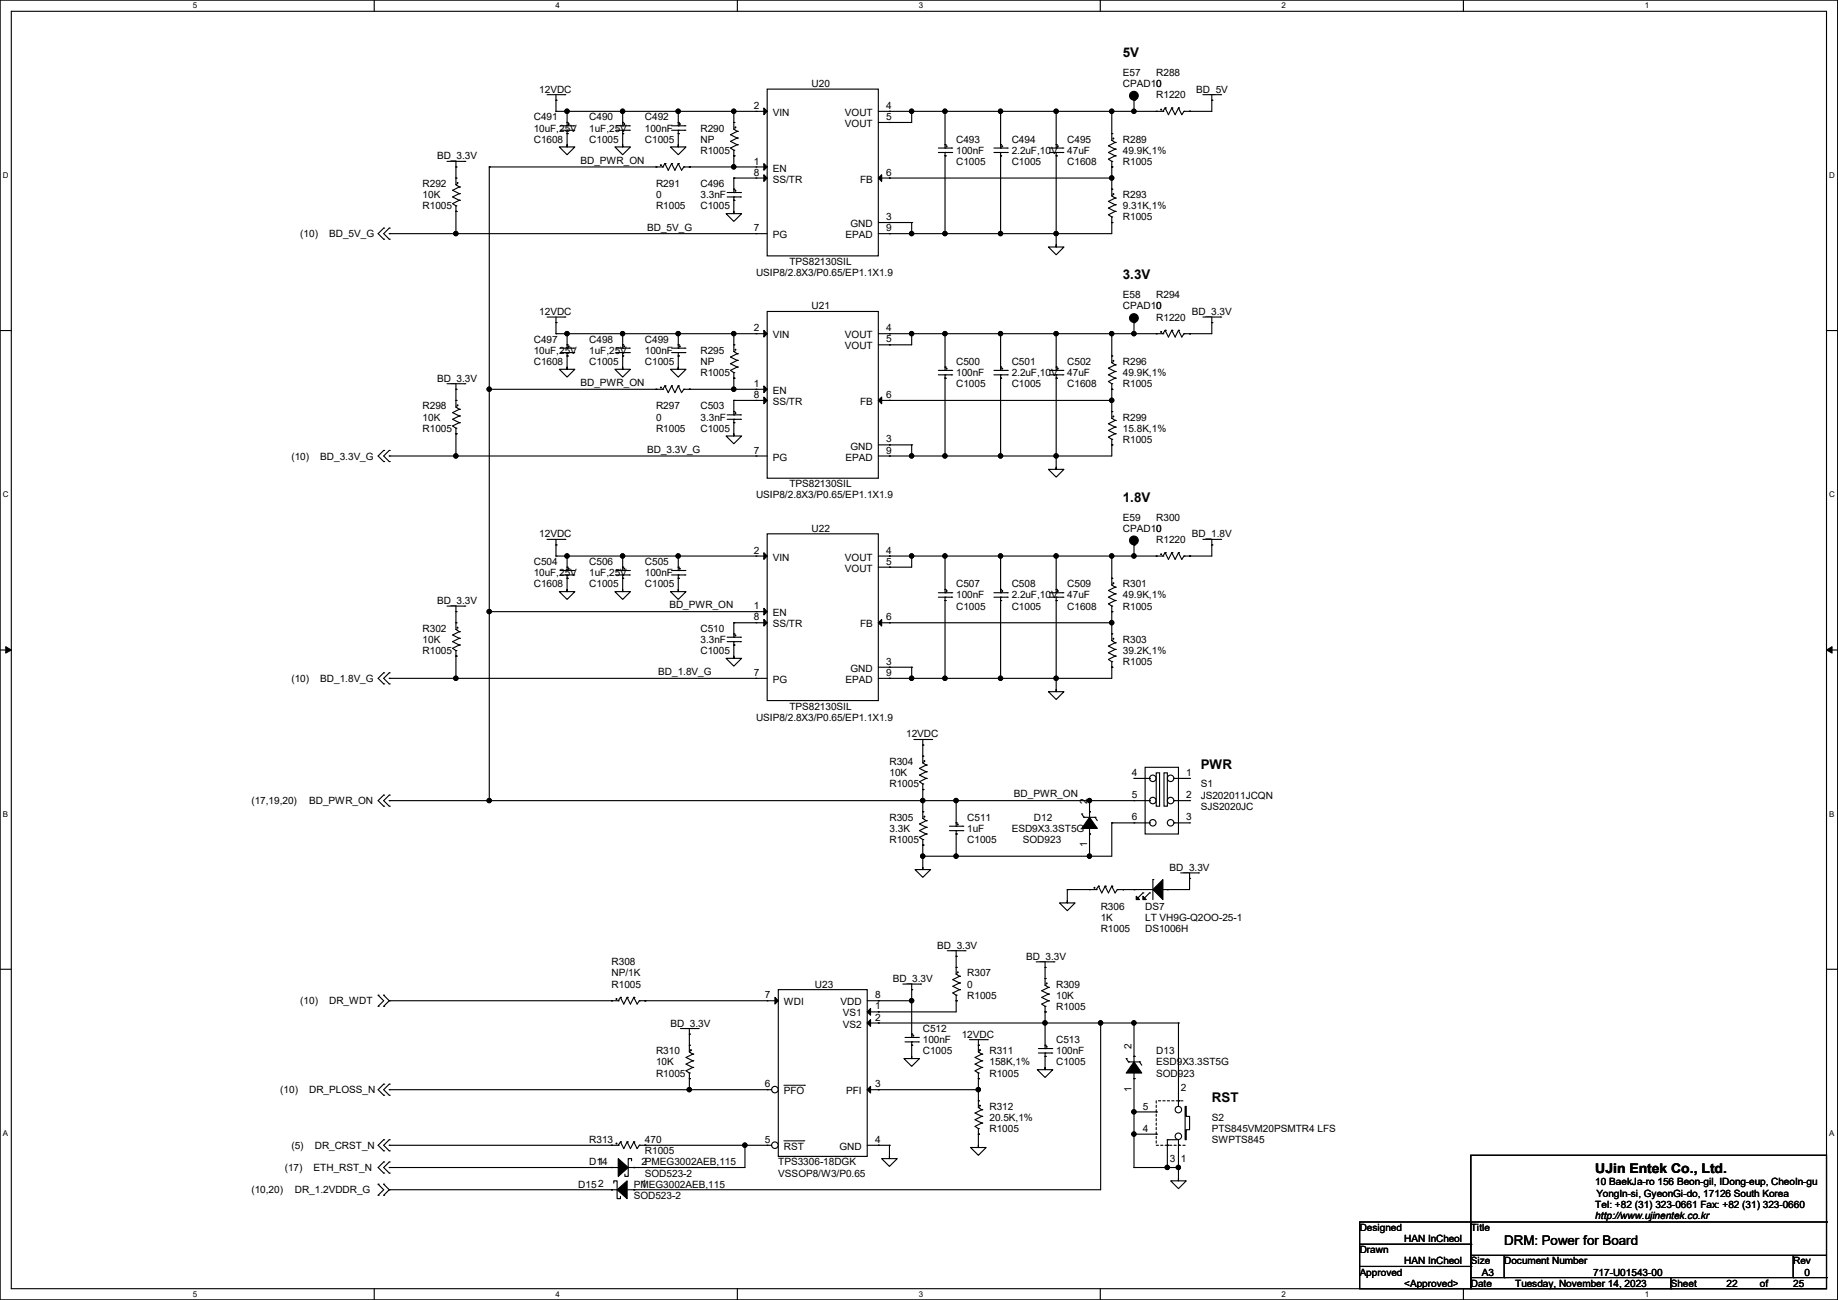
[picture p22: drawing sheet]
<svg xmlns="http://www.w3.org/2000/svg" width="420mm" height="297mm" viewBox="0 0 420 297" stroke-linecap="round" stroke-linejoin="round" font-family="sans-serif">
<defs><g id="words">
<g font-size="3">
<text x="256.6" y="13">5V</text>
<text x="256.6" y="63.8">3.3V</text>
<text x="256.6" y="114.6">1.8V</text>
<text x="274.4" y="175.6">PWR</text>
<text x="276.9" y="251.8">RST</text>
<text x="364.5" y="268.1">UJin Entek Co., Ltd.</text>
<text x="343.7" y="284.5">DRM: Power for Board</text>
</g>
<g font-size="2.3">
<text x="256.6" y="17.4">E57</text>
<text x="264.2" y="17.4">R288</text>
<text x="123.2" y="21.2">12VDC</text>
<text x="185.5" y="19.9">U20</text>
<text x="256.6" y="19.9">CPAD10</text>
<text x="264.2" y="19.9">0</text>
<text x="264.2" y="22.4">R1220</text>
<text x="273.3" y="21.2">BD_5V</text>
<text x="122" y="27.5">C491</text>
<text x="134.7" y="27.5">C490</text>
<text x="147.4" y="27.5">C492</text>
<text x="172.3" y="24.9">2</text>
<text x="176.6" y="26.5">VIN</text>
<text x="193.1" y="26.5">VOUT</text>
<text x="193.1" y="29">VOUT</text>
<text x="202.5" y="24.9">4</text>
<text x="202.5" y="27.4">5</text>
<text x="122" y="30.1">10uF,25V</text>
<text x="122" y="32.6">C1608</text>
<text x="134.7" y="30.1">1uF,25V</text>
<text x="134.7" y="32.6">C1005</text>
<text x="147.4" y="30.1">100nF</text>
<text x="147.4" y="32.6">C1005</text>
<text x="160.1" y="30.1">R290</text>
<text x="160.1" y="32.6">NP</text>
<text x="160.1" y="35.1">R1005</text>
<text x="218.5" y="32.6">C493</text>
<text x="218.5" y="35.1">100nF</text>
<text x="231.2" y="32.6">C494</text>
<text x="231.2" y="35.1">2.2uF,10V</text>
<text x="243.9" y="32.6">C495</text>
<text x="243.9" y="35.1">47uF</text>
<text x="256.6" y="32.6">R289</text>
<text x="256.6" y="35.1">49.9K,1%</text>
<text x="99.9" y="36.4">BD_3.3V</text>
<text x="132.6" y="37.4">BD_PWR_ON</text>
<text x="172.3" y="37.6">1</text>
<text x="172.3" y="40.1">8</text>
<text x="176.6" y="39.2">EN</text>
<text x="176.6" y="41.7">SS/TR</text>
<text x="196.5" y="41.7">FB</text>
<text x="202.5" y="40.1">6</text>
<text x="218.5" y="37.7">C1005</text>
<text x="231.2" y="37.7">C1005</text>
<text x="243.9" y="37.7">C1608</text>
<text x="256.6" y="37.7">R1005</text>
<text x="96.6" y="42.8">R292</text>
<text x="96.6" y="45.3">10K</text>
<text x="96.6" y="47.8">R1005</text>
<text x="149.9" y="42.8">R291</text>
<text x="149.9" y="45.3">0</text>
<text x="149.9" y="47.8">R1005</text>
<text x="160.1" y="42.8">C496</text>
<text x="160.1" y="45.3">3.3nF</text>
<text x="160.1" y="47.8">C1005</text>
<text x="256.6" y="45.3">R293</text>
<text x="256.6" y="47.8">9.31K,1%</text>
<text x="147.9" y="52.7">BD_5V_G</text>
<text x="172.3" y="52.8">7</text>
<text x="194.4" y="51.9">GND</text>
<text x="202.5" y="50.3">3</text>
<text x="202.5" y="52.8">9</text>
<text x="256.6" y="50.4">R1005</text>
<text x="68.6" y="54.2">(10)</text>
<text x="75.2" y="54.2">BD_5V_G</text>
<text x="176.6" y="54.4">PG</text>
<text x="193.2" y="54.4">EPAD</text>
<text x="172.8" y="63.1">USIP8/2.8X3/P0.65/EP1.1X1.9</text>
<text x="180.4" y="60.5">TPS82130SIL</text>
<text x="123.2" y="72">12VDC</text>
<text x="185.5" y="70.7">U21</text>
<text x="256.6" y="68.2">E58</text>
<text x="256.6" y="70.7">CPAD10</text>
<text x="264.2" y="68.2">R294</text>
<text x="264.2" y="70.7">0</text>
<text x="272.3" y="72">BD_3.3V</text>
<text x="172.3" y="75.7">2</text>
<text x="176.6" y="77.3">VIN</text>
<text x="193.1" y="77.3">VOUT</text>
<text x="202.5" y="75.7">4</text>
<text x="264.2" y="73.2">R1220</text>
<text x="122" y="78.3">C497</text>
<text x="122" y="80.9">10uF,25V</text>
<text x="122" y="83.4">C1608</text>
<text x="134.7" y="78.3">C498</text>
<text x="134.7" y="80.9">1uF,25V</text>
<text x="134.7" y="83.4">C1005</text>
<text x="147.4" y="78.3">C499</text>
<text x="147.4" y="80.9">100nF</text>
<text x="147.4" y="83.4">C1005</text>
<text x="160.1" y="80.9">R295</text>
<text x="160.1" y="83.4">NP</text>
<text x="193.1" y="79.8">VOUT</text>
<text x="202.5" y="78.2">5</text>
<text x="218.5" y="83.4">C500</text>
<text x="231.2" y="83.4">C501</text>
<text x="243.9" y="83.4">C502</text>
<text x="256.6" y="83.4">R296</text>
<text x="99.9" y="87.2">BD_3.3V</text>
<text x="132.6" y="88.2">BD_PWR_ON</text>
<text x="160.1" y="85.9">R1005</text>
<text x="172.3" y="88.4">1</text>
<text x="218.5" y="85.9">100nF</text>
<text x="218.5" y="88.5">C1005</text>
<text x="231.2" y="85.9">2.2uF,10V</text>
<text x="231.2" y="88.5">C1005</text>
<text x="243.9" y="85.9">47uF</text>
<text x="243.9" y="88.5">C1608</text>
<text x="256.6" y="85.9">49.9K,1%</text>
<text x="256.6" y="88.5">R1005</text>
<text x="96.6" y="93.6">R298</text>
<text x="149.9" y="93.6">R297</text>
<text x="160.1" y="93.6">C503</text>
<text x="172.3" y="90.9">8</text>
<text x="176.6" y="90">EN</text>
<text x="176.6" y="92.5">SS/TR</text>
<text x="196.5" y="92.5">FB</text>
<text x="202.5" y="90.9">6</text>
<text x="96.6" y="96.1">10K</text>
<text x="96.6" y="98.6">R1005</text>
<text x="149.9" y="96.1">0</text>
<text x="149.9" y="98.6">R1005</text>
<text x="160.1" y="96.1">3.3nF</text>
<text x="160.1" y="98.6">C1005</text>
<text x="202.5" y="101.1">3</text>
<text x="256.6" y="96.1">R299</text>
<text x="256.6" y="98.6">15.8K,1%</text>
<text x="256.6" y="101.2">R1005</text>
<text x="66.6" y="105">(10)</text>
<text x="73.2" y="105">BD_3.3V_G</text>
<text x="147.9" y="103.5">BD_3.3V_G</text>
<text x="172.3" y="103.6">7</text>
<text x="176.6" y="105.2">PG</text>
<text x="193.2" y="105.2">EPAD</text>
<text x="194.4" y="102.7">GND</text>
<text x="202.5" y="103.6">9</text>
<text x="172.8" y="113.9">USIP8/2.8X3/P0.65/EP1.1X1.9</text>
<text x="180.4" y="111.3">TPS82130SIL</text>
<text x="256.6" y="119">E59</text>
<text x="264.2" y="119">R300</text>
<text x="123.2" y="122.8">12VDC</text>
<text x="185.5" y="121.5">U22</text>
<text x="256.6" y="121.5">CPAD10</text>
<text x="264.2" y="121.5">0</text>
<text x="264.2" y="124">R1220</text>
<text x="272.3" y="122.8">BD_1.8V</text>
<text x="122" y="129.1">C504</text>
<text x="122" y="131.7">10uF,25V</text>
<text x="134.7" y="129.1">C506</text>
<text x="134.7" y="131.7">1uF,25V</text>
<text x="147.4" y="129.1">C505</text>
<text x="147.4" y="131.7">100nF</text>
<text x="172.3" y="126.5">2</text>
<text x="176.6" y="128.1">VIN</text>
<text x="193.1" y="128.1">VOUT</text>
<text x="193.1" y="130.6">VOUT</text>
<text x="202.5" y="126.5">4</text>
<text x="202.5" y="129">5</text>
<text x="122" y="134.2">C1608</text>
<text x="134.7" y="134.2">C1005</text>
<text x="147.4" y="134.2">C1005</text>
<text x="218.5" y="134.2">C507</text>
<text x="218.5" y="136.7">100nF</text>
<text x="231.2" y="134.2">C508</text>
<text x="231.2" y="136.7">2.2uF,10V</text>
<text x="243.9" y="134.2">C509</text>
<text x="243.9" y="136.7">47uF</text>
<text x="256.6" y="134.2">R301</text>
<text x="256.6" y="136.7">49.9K,1%</text>
<text x="99.9" y="138">BD_3.3V</text>
<text x="153" y="139">BD_PWR_ON</text>
<text x="172.3" y="139.2">1</text>
<text x="172.3" y="141.7">8</text>
<text x="176.6" y="140.8">EN</text>
<text x="176.6" y="143.3">SS/TR</text>
<text x="196.5" y="143.3">FB</text>
<text x="202.5" y="141.7">6</text>
<text x="218.5" y="139.3">C1005</text>
<text x="231.2" y="139.3">C1005</text>
<text x="243.9" y="139.3">C1608</text>
<text x="256.6" y="139.3">R1005</text>
<text x="96.6" y="144.4">R302</text>
<text x="96.6" y="146.9">10K</text>
<text x="96.6" y="149.4">R1005</text>
<text x="160.1" y="144.4">C510</text>
<text x="160.1" y="146.9">3.3nF</text>
<text x="160.1" y="149.4">C1005</text>
<text x="256.6" y="146.9">R303</text>
<text x="256.6" y="149.4">39.2K,1%</text>
<text x="66.6" y="155.8">(10)</text>
<text x="73.2" y="155.8">BD_1.8V_G</text>
<text x="150.4" y="154.3">BD_1.8V_G</text>
<text x="172.3" y="154.4">7</text>
<text x="194.4" y="153.5">GND</text>
<text x="202.5" y="151.9">3</text>
<text x="202.5" y="154.4">9</text>
<text x="256.6" y="152">R1005</text>
<text x="176.6" y="156">PG</text>
<text x="193.2" y="156">EPAD</text>
<text x="172.8" y="164.7">USIP8/2.8X3/P0.65/EP1.1X1.9</text>
<text x="180.4" y="162.1">TPS82130SIL</text>
<text x="207.1" y="168.5">12VDC</text>
<text x="203.2" y="174.8">R304</text>
<text x="203.2" y="177.4">10K</text>
<text x="203.2" y="179.9">R1005</text>
<text x="258.6" y="177.3">4</text>
<text x="271.1" y="177.3">1</text>
<text x="274.4" y="179.9">S1</text>
<text x="57.4" y="183.7">(17,19,20)</text>
<text x="70.7" y="183.7">BD_PWR_ON</text>
<text x="231.7" y="182.2">BD_PWR_ON</text>
<text x="248.4" y="183.7" transform="rotate(-90 248.4 183.7)">2</text>
<text x="258.6" y="182.4">5</text>
<text x="271.1" y="182.4">2</text>
<text x="274.4" y="182.5">JS202011JCQN</text>
<text x="274.4" y="185">SJS2020JC</text>
<text x="203.2" y="187.5">R305</text>
<text x="203.2" y="190.1">3.3K</text>
<text x="221" y="187.5">C511</text>
<text x="221" y="190.1">1uF</text>
<text x="231.2" y="190.1">ESD9X3.3ST5G</text>
<text x="236.3" y="187.5">D12</text>
<text x="258.6" y="187.5">6</text>
<text x="271.1" y="187.5">3</text>
<text x="203.2" y="192.6">R1005</text>
<text x="221" y="192.6">C1005</text>
<text x="233.7" y="192.6">SOD923</text>
<text x="248.4" y="193.6" transform="rotate(-90 248.4 193.6)">1</text>
<text x="267.3" y="199">BD_3.3V</text>
<text x="251.5" y="207.9">R306</text>
<text x="261.7" y="207.9">DS7</text>
<text x="251.5" y="210.4">1K</text>
<text x="251.5" y="212.9">R1005</text>
<text x="261.7" y="210.4">LT VH9G-Q2OO-25-1</text>
<text x="261.7" y="212.9">DS1006H</text>
<text x="139.7" y="220.6">R308</text>
<text x="214.2" y="216.7">BD_3.3V</text>
<text x="234.5" y="219.3">BD_3.3V</text>
<text x="139.7" y="223.1">NP/1K</text>
<text x="139.7" y="225.6">R1005</text>
<text x="186.2" y="225.6">U23</text>
<text x="204" y="224.4">BD_3.3V</text>
<text x="221" y="223.1">R307</text>
<text x="221" y="225.6">0</text>
<text x="241.3" y="225.6">R309</text>
<text x="68.6" y="229.4">(10)</text>
<text x="75.2" y="229.4">DR_WDT</text>
<text x="174.8" y="228.1">7</text>
<text x="179.1" y="229.7">WDI</text>
<text x="192.1" y="229.7">VDD</text>
<text x="192.6" y="232.2">VS1</text>
<text x="199.9" y="228.1">8</text>
<text x="199.9" y="230.6">1</text>
<text x="199.9" y="233.2">2</text>
<text x="221" y="228.2">R1005</text>
<text x="241.3" y="228.2">10K</text>
<text x="241.3" y="230.7">R1005</text>
<text x="153.2" y="234.5">BD_3.3V</text>
<text x="192.6" y="234.8">VS2</text>
<text x="210.9" y="235.8">C512</text>
<text x="210.9" y="238.3">100nF</text>
<text x="219.8" y="237.1">12VDC</text>
<text x="241.3" y="238.3">C513</text>
<text x="258.6" y="239.6" transform="rotate(-90 258.6 239.6)">2</text>
<text x="149.9" y="240.9">R310</text>
<text x="149.9" y="243.4">10K</text>
<text x="149.9" y="246">R1005</text>
<text x="210.9" y="240.9">C1005</text>
<text x="226.1" y="240.9">R311</text>
<text x="226.1" y="243.4">158K,1%</text>
<text x="226.1" y="246">R1005</text>
<text x="241.3" y="240.9">100nF</text>
<text x="241.3" y="243.4">C1005</text>
<text x="264.2" y="240.9">D13</text>
<text x="264.2" y="243.4">ESD9X3.3ST5G</text>
<text x="264.2" y="246">SOD923</text>
<text x="64.1" y="249.8">(10)</text>
<text x="70.7" y="249.8">DR_PLOSS_N</text>
<text x="174.8" y="248.4">6</text>
<text x="179.1" y="250">PFO</text>
<text x="193.3" y="250">PFI</text>
<text x="199.9" y="248.4">3</text>
<text x="258.6" y="249.5" transform="rotate(-90 258.6 249.5)">1</text>
<text x="269.8" y="249.2">2</text>
<text x="226.1" y="253.6">R312</text>
<text x="226.1" y="256.1">20.5K,1%</text>
<text x="261.2" y="253.5">5</text>
<text x="276.9" y="256.1">S2</text>
<text x="66.6" y="262.5">(5)</text>
<text x="71.9" y="262.5">DR_CRST_N</text>
<text x="134.7" y="261.2">R313</text>
<text x="147.4" y="263.7">R1005</text>
<text x="147.4" y="261.2">470</text>
<text x="174.8" y="261.1">5</text>
<text x="179.1" y="262.7">RST</text>
<text x="191.8" y="262.7">GND</text>
<text x="199.9" y="261.1">4</text>
<text x="226.1" y="258.7">R1005</text>
<text x="261.2" y="258.6">4</text>
<text x="276.9" y="258.7">PTS845VM20PSMTR4 LFS</text>
<text x="276.9" y="261.2">SWPTS845</text>
<text x="65.1" y="267.5">(17)</text>
<text x="71.7" y="267.5">ETH_RST_N</text>
<text x="134.7" y="266.3">D14</text>
<text x="136.7" y="266.2">1</text>
<text x="146.6" y="266.2">2PMEG3002AEB,115</text>
<text x="147.4" y="268.8">SOD523-2</text>
<text x="177.8" y="266.3">TPS3306-18DGK</text>
<text x="177.8" y="268.8">VSSOP8/W3/P0.65</text>
<text x="267.3" y="265.5">3</text>
<text x="269.8" y="265.5">1</text>
<text x="57.4" y="272.6">(10,20)</text>
<text x="67.4" y="272.6">DR_1.2VDDR_G</text>
<text x="132.1" y="271.4">D152</text>
<text x="144.8" y="273.9">SOD523-2</text>
<text x="144.8" y="271.4">PMEG3002AEB,115</text>
<text x="146.6" y="271.3">1</text>
<text x="364.5" y="270.8">10 BaekJa-ro 156 Beon-gil, IDong-eup, CheoIn-gu</text>
<text x="364.5" y="275.9">Tel: +82 (31) 323-0661 Fax: +82 (31) 323-0660</text>
<text x="364.8" y="273.4">YongIn-si, GyeonGi-do, 17126 South Korea</text>
<text x="310.7" y="281.3">Designed</text>
<text x="336.1" y="281.3">Title</text>
<text x="364.5" y="278.5">http://www.ujinentek.co.kr</text>
<text x="310.7" y="286.3">Drawn</text>
<text x="320.8" y="283.8">HAN InCheol</text>
<text x="310.7" y="291.4">Approved</text>
<text x="320.8" y="294">&lt;Approved&gt;</text>
<text x="320.8" y="288.9">HAN InCheol</text>
<text x="336.1" y="288.9">Size</text>
<text x="336.1" y="294">Date</text>
<text x="338.6" y="291.4">A3</text>
<text x="343.7" y="288.9">Document Number</text>
<text x="346.2" y="294">Tuesday, November 14, 2023</text>
<text x="364" y="291.4">717-U01543-00</text>
<text x="381.8" y="294">Sheet</text>
<text x="394.5" y="294">22</text>
<text x="402.1" y="294">of</text>
<text x="409.7" y="288.9">Rev</text>
<text x="409.7" y="294">25</text>
<text x="412.3" y="291.4">0</text>
</g>
<g font-size="1.8">
<text x="44" y="1.9">5</text>
<text x="127" y="1.9">4</text>
<text x="209.9" y="1.9">3</text>
<text x="292.9" y="1.9">2</text>
<text x="375.8" y="1.9">1</text>
<text x=".7" y="40.6">D</text>
<text x="418" y="40.6">D</text>
<text x=".7" y="113.6">C</text>
<text x="418" y="113.6">C</text>
<text x=".7" y="186.6">B</text>
<text x="418" y="186.6">B</text>
<text x=".7" y="259.5">A</text>
<text x="418" y="259.5">A</text>
<text x="44" y="296.3">5</text>
<text x="127" y="296.3">4</text>
<text x="209.9" y="296.3">3</text>
<text x="292.9" y="296.3">2</text>
<text x="375.8" y="296.3">1</text>
</g>
</g></defs>
<path d="M0 0h419.9v297h-419.9zM2.6 2.6h414.8v291.8h-414.8z" fill="none" stroke="#000" stroke-width=".25"/>
<g fill="#fff">
<path d="M44 .3h1v2h-1z"/>
<path d="M44 294.7h1v2h-1z"/>
</g>
<path d="M85.5 0v2.6M85.5 294.4v2.6" fill="none" stroke="#000" stroke-width=".25"/>
<g fill="#fff">
<path d="M127 .3h.9v2h-.9z"/>
<path d="M127 294.7h.9v2h-.9z"/>
</g>
<path d="M168.5 0v2.6M168.5 294.4v2.6" fill="none" stroke="#000" stroke-width=".25"/>
<g fill="#fff">
<path d="M209.9 .3h1v2h-1z"/>
<path d="M209.9 294.7h1v2h-1z"/>
</g>
<path d="M251.4 0v2.6M251.4 294.4v2.6" fill="none" stroke="#000" stroke-width=".25"/>
<g fill="#fff">
<path d="M292.9 .3h.9v2h-.9z"/>
<path d="M292.9 294.7h.9v2h-.9z"/>
</g>
<path d="M334.4 0v2.6M334.4 294.4v2.6" fill="none" stroke="#000" stroke-width=".25"/>
<g fill="#fff">
<path d="M375.8 .3h1v2h-1z"/>
<path d="M375.8 294.7h1v2h-1z"/>
<path d="M.7 39h1.2v2h-1.2z"/>
<path d="M418 39h1.3v2h-1.3z"/>
<path d="M.7 112h1.2v2h-1.2z"/>
<path d="M418 112h1.3v2h-1.3z"/>
</g>
<path d="M0 75.5h2.6M417.4 75.5h2.5" fill="none" stroke="#000" stroke-width=".25"/>
<g fill="#fff">
<path d="M.7 185h1.2v1.9h-1.2z"/>
<path d="M418 185h1.2v1.9h-1.2z"/>
</g>
<path d="M0 148.5h2.6M417.4 148.5h2.5" fill="none" stroke="#000" stroke-width=".25"/>
<path d="M1.3 147.7l1.3 .8-1.3 .7zM417.4 148.5l1.2-.8v1.5z" fill="#000" stroke="#000" stroke-width=".23"/>
<g fill="#fff">
<path d="M.7 257.9h1.2v2h-1.2z"/>
<path d="M418 257.9h1.2v2h-1.2z"/>
</g>
<g fill="none" stroke="#000" stroke-width=".25">
<path d="M102.2 36.9h4M104.2 38.1h.1M104.2 36.9v1.2M106.2 36.9h.1M125 21.6h4.1M127 22.9h.1M127 21.6v1.3M127.8 33.6h1.8v-.5v.5h1.8l-1.8 1.7zM129.1 21.6h.1M140.5 33.6h1.8v-.5v.5h1.8l-1.8 1.7zM153.2 33.6h1.8v-.5v.5h1.8l-1.8 1.7zM167.7 29.5h.1"/>
<path d="M167.7 35.6h.1M167.7 34.3h.1M167.7 28h.1M167.7 28v1.5M167.7 34.3v1.3M167.7 29.5l.7 .5M168.4 33.1h.1M168.4 30h.1M168.4 31.5h.1M168.4 31.5l-1.5 .8 1.5 .8M168.4 30l-1.5 .8 1.5 .7M168.4 33.1l-1.5 .7 .8 .5"/>
<path d="M254 32h.1M254 38.1h.1M254 36.9h.1M254 30.5h.1M254 30.5v1.5M254 36.9v1.2M254 32l.8 .6M254.8 35.6h.1M254.8 32.6h.1M254.8 34.1h.1M254.8 34.1l-1.5 .7 1.5 .8M254.8 32.6l-1.5 .7 1.5 .8"/>
<path d="M254.8 35.6l-1.5 .8 .7 .5M259.1 22.9h.1M264.2 25.4h.1M264.2 25.4h1.5M265.7 25.4h.1M266.2 24.7h.1M266.2 24.7l.8 1.5 .8-1.5M266.2 24.7l-.5 .7M267.8 24.7h.1M267.8 24.7l.7 1.5 .8-1.5M269.3 24.7h.1M269.3 24.7l.7 1.5 .6-.8"/>
<path d="M270.6 25.4h.1M270.6 25.4h1.2M271.8 25.4h.1M274.9 21.6h4M276.9 22.9h.1M276.9 21.6v1.3M278.9 21.6h.1M87.7 52.1h.1M87.7 54.7h.1M87.7 52.1l-1.3 1.3 1.3 1.3M88.9 52.1h.1M88.9 54.7h.1"/>
<path d="M88.9 52.1l-1.2 1.3 1.2 1.3M165.9 48.8h1.8v-.5v.5h1.8l-1.8 1.8zM239.6 56.4h1.7v-.5v.5h1.8l-1.8 1.8zM125 72.4h4.1M127 73.7h.1M127 72.4v1.3M128.1 79.5h3M129.1 72.4h.1M129.6 79.5h.1M129.6 78.8h.1M129.6 78.8v.7M131.1 79.5h.1"/>
<path d="M274.9 72.4h4M276.9 73.7h.1M276.9 72.4v1.3M278.9 72.4h.1M102.2 87.7h4M104.2 88.9h.1M104.2 87.7v1.2M106.2 87.7h.1M127.8 84.4h1.8v-.5v.5h1.8l-1.8 1.7zM128.1 80.6h3M129.6 80.6h.1M129.6 81.3h.1"/>
<path d="M129.6 80.6v.7M131.1 80.6h.1M140.5 84.4h1.8v-.5v.5h1.8l-1.8 1.7zM153.2 84.4h1.8v-.5v.5h1.8l-1.8 1.7zM165.9 99.6h1.8v-.5v.5h1.8l-1.8 1.8zM214.4 85.6h3.1M214.4 84.6h3.1M215.9 84.6h.1M215.9 85.6h.1M215.9 83.9h.1M215.9 86.4h.1M215.9 83.9v.7"/>
<path d="M215.9 85.6v.8M217.5 85.6h.1M217.5 84.6h.1M227.1 85.6h3.1M227.1 84.6h3.1M228.6 84.6h.1M228.6 85.6h.1M228.6 83.9h.1M228.6 86.4h.1M228.6 83.9v.7M228.6 85.6v.8M230.2 85.6h.1"/>
<path d="M230.2 84.6h.1M254 95.5h.1M254 94h.1M254 94v1.5M254 95.5l.8 .6M254.8 99.1h.1M254.8 96.1h.1M254.8 97.6h.1M254.8 97.6l-1.5 .7 1.5 .8M254.8 96.1l-1.5 .7 1.5 .8M254.8 99.1l-1.5 .8 .7 .5M87.7 102.9h.1"/>
<path d="M87.7 105.5h.1M87.7 102.9l-1.3 1.3 1.3 1.3M88.9 102.9h.1M88.9 105.5h.1M88.9 102.9l-1.2 1.3 1.2 1.3M239.6 107.2h1.7v-.5v.5h1.8l-1.8 1.8zM254 101.6h.1M254 100.4h.1M254 100.4v1.2M102.2 138.5h4M104.2 139.7h.1M104.2 138.5v1.2"/>
<path d="M106.2 138.5h.1M125 123.2h4.1M127 124.5h.1M127 123.2v1.3M127.8 135.2h1.8v-.5v.5h1.8l-1.8 1.7zM129.1 123.2h.1M140.5 135.2h1.8v-.5v.5h1.8l-1.8 1.7zM153.2 135.2h1.8v-.5v.5h1.8l-1.8 1.7zM214.4 136.4h3.1M214.4 135.4h3.1M215.9 135.4h.1M215.9 136.4h.1"/>
<path d="M215.9 134.7h.1M215.9 137.2h.1M215.9 134.7v.7M215.9 136.4v.8M217.5 136.4h.1M217.5 135.4h.1M239.8 136.4h3.1M239.8 135.4h3.1M241.3 135.4h.1M241.3 136.4h.1M241.3 134.7h.1M241.3 137.2h.1"/>
<path d="M241.3 134.7v.7M241.3 136.4v.8M242.9 136.4h.1M242.9 135.4h.1M259.1 124.5h.1M274.9 123.2h4M276.9 124.5h.1M276.9 123.2v1.3M278.9 123.2h.1M87.7 153.7h.1M87.7 156.3h.1M87.7 153.7l-1.3 1.3 1.3 1.3"/>
<path d="M88.9 153.7h.1M88.9 156.3h.1M88.9 153.7l-1.2 1.3 1.2 1.3M165.9 150.4h1.8v-.5v.5h1.8l-1.8 1.8zM166.2 146.6h3M166.2 145.6h3M167.7 145.6h.1M167.7 146.6h.1M167.7 144.8h.1M167.7 147.4h.1M167.7 144.8v.8M167.7 146.6v.8"/>
<path d="M169.2 146.6h.1M169.2 145.6h.1M239.6 158h1.7v-.5v.5h1.8l-1.8 1.8zM208.8 169h4.1M210.9 170.2h.1M210.9 169v1.2M212.9 169h.1M87.7 181.7h.1M87.7 184.2h.1M87.7 181.7l-1.3 1.2 1.3 1.3M88.9 181.7h.1M88.9 184.2h.1"/>
<path d="M88.9 181.7l-1.2 1.2 1.2 1.3M209.1 198.7h1.8v-.5v.5h1.7l-1.7 1.7zM210.9 187h.1M210.9 193.1h.1M210.9 191.8h.1M210.9 185.5h.1M210.9 185.5v1.5M210.9 191.8v1.3M210.9 187l.7 .5M211.6 190.5h.1M211.6 187.5h.1M211.6 189h.1"/>
<path d="M211.6 189l-1.5 .8 1.5 .7M211.6 187.5l-1.5 .8 1.5 .7M211.6 190.5l-1.5 .8 .8 .5M269.8 199.4h4.1M271.8 199.4v1.3M273.9 199.4h.1M216.5 217.2h4M218.5 218.5h.1M218.5 217.2v1.3M220.5 217.2h.1M236.8 219.8h4M238.8 219.8v1.2"/>
<path d="M240.8 219.8h.1M242.1 206.3h1.8v-.5v.5h1.8l-1.8 1.8zM271.8 200.7h.1M0 221.4h2.6M86.4 229.9h.1M86.4 227.4h.1M86.4 227.4l1.3 1.2-1.3 1.3M87.7 227.4h.1M87.7 229.9h.1M87.7 227.4l1.2 1.2-1.2 1.3M155.5 235h4.1M157.5 236.3h.1"/>
<path d="M157.5 238.8h.1M157.5 235v1.3M157.5 238.8v1.5M159.6 235h.1M177.8 226.1h20.4v38.1h-20.4zM198.2 228.6h2.5M198.2 231.2h2.5M198.2 233.7h2.5M200.7 228.6h.1M200.7 231.2h.1M200.7 233.7h.1M206.3 224.8h4.1"/>
<path d="M208.3 226.1h.1M208.3 224.8v1.3M210.4 224.8h.1M221.5 237.5h4.1M223.6 238.8h.1M223.6 237.5v1.3M225.6 237.5h.1M237.3 239.6h3M238.8 221h.1M238.8 239.6h.1M238.8 238.8h.1M238.8 238.8v.8"/>
<path d="M240.3 239.6h.1M417.4 221.4h2.5M87.7 247.7h.1M87.7 250.2h.1M87.7 247.7l-1.3 1.3 1.3 1.2M88.9 247.7h.1M88.9 250.2h.1M88.9 247.7l-1.2 1.3 1.2 1.2M157.5 240.3h.1M157.5 246.4h.1M157.5 245.2h.1M157.5 245.2v1.2"/>
<path d="M157.5 240.3l.8 .5M158.3 243.9h.1M158.3 240.8h.1M158.3 242.4h.1M158.3 242.4l-1.5 .7 1.5 .8M158.3 240.8l-1.5 .8 1.5 .8M158.3 243.9l-1.5 .7 .7 .6M198.2 249h2.5M200.7 249h.1M206.5 241.9h1.8v-.6v.6h1.8l-1.8 1.7zM237 244.4h1.8v-.5v.5h1.8l-1.8 1.8zM237.3 240.6h3"/>
<path d="M238.8 240.6h.1M238.8 241.3h.1M238.8 240.6v.7M240.3 240.6h.1M257.3 241.9h.1M257.3 241.9l.6 .7M257.9 242.6h.1M257.9 242.6h2.5M259.1 241.3h.1M259.1 246.4h.1M259.1 241.3v5.1M260.4 242.6h.1"/>
<path d="M260.4 242.6l.5 .8M86.4 273.1h.1M86.4 270.6h.1M86.4 270.6l1.3 1.2-1.3 1.3M87.7 260.4h.1M87.7 262.9h.1M87.7 265.5h.1M87.7 268h.1M87.7 270.6h.1M87.7 273.1h.1M87.7 260.4l-1.3 1.3 1.3 1.2M87.7 265.5l-1.3 1.2 1.3 1.3"/>
<path d="M87.7 270.6l1.2 1.2-1.2 1.3M88.9 260.4h.1M88.9 262.9h.1M88.9 265.5h.1M88.9 268h.1M88.9 260.4l-1.2 1.3 1.2 1.2M88.9 265.5l-1.2 1.2 1.2 1.3M139.7 266.7h.1M139.7 271.8h.1M139.7 266.7h5.1M139.7 271.8h5.1M140.3 270.3v-.5h.7v4.1h.8v-.6"/>
<path d="M144.3 265.2v-.5h-.7v4.1h-.8v-.5M144.8 266.7h.1M144.8 271.8h.1M198.2 261.7h2.5M200.7 261.7h.1M201.5 264.7h1.7v-.5v.5h1.8l-1.8 1.8zM221.8 262.2h1.8v-.5v.5h1.7l-1.7 1.7zM267.5 269.8h1.8v-.5v.5h1.8l-1.8 1.8zM310.7 279.2h25.4v15.2h-25.4zM336.1 263.9h81.3v30.5h-81.3zM336.1 279.2h81.3M417.4 279.2h.1"/>
<path d="M310.7 284.3h25.4M310.7 289.3h25.4M336.1 286.8h.1M336.1 284.3h.1M336.1 289.3h.1M336.1 291.9h81.3M336.1 286.8h81.3M343.7 291.9h.1M343.7 286.8v5.1M381.8 294.4h.1M381.8 291.9v2.5M409.7 291.9h.1"/>
<path d="M409.7 286.8v5.1M417.4 291.9h.1"/>
</g>
<g fill="#000" stroke="#000" stroke-width=".25">
<path d="M198.9 230.4v1.5l-.7-.7zM198.2 233.7l.7-.7v1.5zM198.9 248.2v1.5l-.7-.7zM141 271.8l2.3-2v4.1zM141.3 264.7l2.3 2-2.3 2.1z"/>
<path d="M259.1 242.6l1.8 2.6h-3.6z" fill-rule="evenodd"/>
<circle cx="168" cy="29.1" r=".11"/>
<circle cx="254.4" cy="31.6" r=".11"/>
<circle cx="259.1" cy="21.9" r=".99"/>
<circle cx="265.3" cy="25" r=".11"/>
<circle cx="129.9" cy="79.1" r=".11"/>
<circle cx="216.3" cy="84.2" r=".11"/>
<circle cx="229" cy="84.2" r=".11"/>
<circle cx="254.4" cy="95.1" r=".11"/>
<circle cx="216.3" cy="135" r=".11"/>
<circle cx="241.7" cy="135" r=".11"/>
<circle cx="259.1" cy="123.5" r=".99"/>
<circle cx="168" cy="145.2" r=".11"/>
<circle cx="211.2" cy="186.6" r=".11"/>
<circle cx="157.9" cy="239.9" r=".11"/>
<circle cx="239.2" cy="239.2" r=".11"/>
</g>
<circle cx="177.1" cy="261.6" r=".74" fill="#fff" stroke="#000" stroke-width=".25"/>
<path d="M175.3 261.7h.1M175.3 261.7h1" fill="none" stroke="#000" stroke-width=".25"/>
<path d="M179.1 260.6h4.6M183.7 260.6h.1" fill="none" stroke="#000" stroke-width=".23"/>
<circle cx="177.1" cy="248.9" r=".74" fill="#fff" stroke="#000" stroke-width=".25"/>
<g fill="none" stroke="#000" stroke-width=".25">
<path d="M104.2 38.1h.1M104.2 38.1v4.1M111.8 38.1h.1M111.8 38.1h39.6M111.8 38.1v144.8M127 22.9h.1M127 25.4h.1M127 25.4h48.3M127 22.9v2.5M128.1 29.8h3M128.1 28.7h3M129.6 28.7h.1"/>
<path d="M129.6 29.8h.1M129.6 28h.1M129.6 30.5h.1M129.6 25.4h.1M129.6 25.4v3.3M129.6 29.8v3.3M131.1 29.8h.1M131.1 28.7h.1M140.8 29.8h3M140.8 28.7h3M142.3 28.7h.1M142.3 29.8h.1"/>
<path d="M142.3 28h.1M142.3 30.5h.1M142.3 25.4h.1M142.3 25.4v3.3M142.3 29.8v3.3M143.8 29.8h.1M143.8 28.7h.1M149.9 38.1h.1M151.4 38.1h.1M151.9 37.4h.1M151.9 37.4l.8 1.5 .8-1.5M151.9 37.4l-.5 .7"/>
<path d="M153.5 37.4h.1M153.5 29.8h3M153.5 28.7h3M153.5 37.4l.7 1.5 .8-1.5M155 28.7h.1M155 29.8h.1M155 28h.1M155 30.5h.1M155 37.4h.1M155 25.4h.1M155 25.4v3.3M155 29.8v3.3"/>
<path d="M155 37.4l.7 1.5 .6-.8M156.3 38.1h.1M156.3 38.1h19M156.5 29.8h.1M156.5 28.7h.1M157.5 38.1h.1M167.7 25.4h.1M167.7 35.6h.1M167.7 38.1h.1M167.7 25.4v2.6M167.7 35.6v2.5M172.8 38.1h.1"/>
<path d="M172.8 25.4h.1M175.3 20.4h25.4v38.1h-25.4zM200.7 25.4h63.5M203.2 25.4h.1M203.2 28h.1M208.3 25.4h.1M208.3 25.4v2.6h-7.6M214.4 34.8h3.1M214.4 33.8h3.1M215.9 33.8h.1M215.9 34.8h.1M215.9 33.1h.1"/>
<path d="M215.9 35.6h.1M215.9 25.4h.1M215.9 25.4v8.4M215.9 34.8v18.6M217.5 34.8h.1M217.5 33.8h.1M227.1 34.8h3.1M227.1 33.8h3.1M228.6 33.8h.1M228.6 34.8h.1M228.6 33.1h.1M228.6 35.6h.1"/>
<path d="M228.6 25.4h.1M228.6 25.4v8.4M228.6 34.8v18.6M230.2 34.8h.1M230.2 33.8h.1M239.8 34.8h3.1M239.8 33.8h3.1M241.3 33.8h.1M241.3 34.8h.1M241.3 33.1h.1M241.3 35.6h.1M241.3 25.4h.1"/>
<path d="M241.3 25.4v8.4M241.3 34.8v21.1M242.9 34.8h.1M242.9 33.8h.1M254 25.4h.1M254 38.1h.1M254 25.4v5.1M254 38.1v6.6M259.1 22.9h.1M259.1 25.4h.1M259.1 22.9v2.5M271.8 25.4h.1"/>
<path d="M276.9 22.9h.1M276.9 22.9v2.5h-5.1M88.9 53.4h.1M88.9 53.4h86.4M104.2 42.2h.1M104.2 48.3h.1M104.2 47h.1M104.2 40.7h.1M104.2 53.4h.1M104.2 47v6.4M104.2 42.2l.7 .5M104.9 45.8h.1"/>
<path d="M104.9 42.7h.1M104.9 44.2h.1M104.9 44.2l-1.5 .8 1.5 .8M104.9 42.7l-1.5 .8 1.5 .7M104.9 45.8l-1.5 .7 .8 .5M166.2 45h3M166.2 44h3M167.7 44h.1M167.7 45h.1M167.7 43.2h.1M167.7 45.8h.1M167.7 40.7h.1"/>
<path d="M167.7 40.7v3.3M167.7 45v3.3M167.7 40.7h7.6M169.2 45h.1M169.2 44h.1M172.8 53.4h.1M172.8 40.7h.1M200.7 50.8h7.6M200.7 40.7h53.3M203.2 50.8h.1M203.2 40.7h.1M203.2 53.4h.1"/>
<path d="M208.3 50.8h.1M208.3 53.4h.1M208.3 50.8v2.6M215.9 53.4h.1M228.6 53.4h.1M241.3 53.4h.1M254 44.7h.1M254 50.8h.1M254 49.6h.1M254 43.2h.1M254 40.7h.1M254 49.6v3.8h-53.3"/>
<path d="M254 44.7l.8 .6M254.8 48.3h.1M254.8 45.3h.1M254.8 46.8h.1M254.8 46.8l-1.5 .7 1.5 .8M254.8 45.3l-1.5 .7 1.5 .8M254.8 48.3l-1.5 .8 .7 .5M127 73.7h.1M127 76.2h.1M127 76.2h48.3M127 73.7v2.5M129.6 76.2h.1"/>
<path d="M129.6 76.2v2.6M140.8 79.5h3M142.3 79.5h.1M142.3 78.8h.1M142.3 76.2h.1M142.3 76.2v3.3M143.8 79.5h.1M153.5 79.5h3M155 79.5h.1M155 78.8h.1M155 76.2h.1M155 76.2v3.3"/>
<path d="M156.5 79.5h.1M167.7 78.8h.1M167.7 76.2h.1M167.7 76.2v4.1M172.8 76.2h.1M175.3 71.2h25.4v38.1h-25.4zM200.7 76.2h65M203.2 76.2h.1M203.2 78.8h.1M208.3 76.2h.1M208.3 76.2v2.6h-7.6M215.9 76.2h.1"/>
<path d="M215.9 76.2v7.7M228.6 76.2h.1M228.6 76.2v7.7M241.3 76.2h.1M241.3 76.2v8.4M254 76.2h.1M254 76.2v6.6M259.1 73.7h.1M259.1 76.2h.1M259.1 73.7v2.5M264.2 76.2h.1M265.7 76.2h.1"/>
<path d="M266.2 75.5h.1M266.2 75.5l.8 1.5 .8-1.5M266.2 75.5l-.5 .7M267.8 75.5h.1M267.8 75.5l.7 1.5 .8-1.5M269.3 75.5h.1M269.3 75.5l.7 1.5 .6-.8M270.6 76.2h.1M271.8 76.2h.1M276.9 73.7h.1M276.9 73.7v2.5h-6.3M104.2 93h.1"/>
<path d="M104.2 99.1h.1M104.2 97.8h.1M104.2 91.5h.1M104.2 88.9h.1M104.2 88.9v4.1M104.2 97.8v6.4M104.2 93l.7 .5M104.9 96.6h.1M104.9 93.5h.1M104.9 95h.1M104.9 95l-1.5 .8 1.5 .8M104.9 93.5l-1.5 .8 1.5 .7"/>
<path d="M104.9 96.6l-1.5 .7 .8 .5M111.8 88.9h.1M111.8 88.9h39.6M129.6 81.3h.1M129.6 81.3v2.6M140.8 80.6h3M142.3 80.6h.1M142.3 81.3h.1M142.3 80.6v3.3M143.8 80.6h.1M149.9 88.9h.1M151.4 88.9h.1"/>
<path d="M151.9 88.2h.1M151.9 88.2l.8 1.5 .8-1.5M151.9 88.2l-.5 .7M153.5 88.2h.1M153.5 80.6h3M153.5 88.2l.7 1.5 .8-1.5M155 80.6h.1M155 81.3h.1M155 88.2h.1M155 80.6v3.3M155 88.2l.7 1.5 .6-.8M156.3 88.9h.1"/>
<path d="M156.3 88.9h19M156.5 80.6h.1M157.5 88.9h.1M166.2 95.8h3M166.2 94.8h3M167.7 80.3h.1M167.7 86.4h.1M167.7 85.1h.1M167.7 94.8h.1M167.7 95.8h.1M167.7 94h.1M167.7 96.6h.1"/>
<path d="M167.7 91.5h.1M167.7 88.9h.1M167.7 85.1v3.8M167.7 91.5v3.3M167.7 95.8v3.3M167.7 80.3l.7 .5M167.7 91.5h7.6M168.4 83.9h.1M168.4 80.8h.1M168.4 82.3h.1M168.4 82.3l-1.5 .8 1.5 .8M168.4 80.8l-1.5 .8 1.5 .7"/>
<path d="M168.4 83.9l-1.5 .7 .8 .5M169.2 95.8h.1M169.2 94.8h.1M172.8 88.9h.1M172.8 91.5h.1M200.7 91.5h53.3M203.2 91.5h.1M215.9 86.4h.1M215.9 86.4v17.8M228.6 86.4h.1M228.6 86.4v17.8M239.8 85.6h3.1"/>
<path d="M239.8 84.6h3.1M241.3 84.6h.1M241.3 85.6h.1M241.3 83.9h.1M241.3 86.4h.1M241.3 85.6v21.1M242.9 85.6h.1M242.9 84.6h.1M254 82.8h.1M254 88.9h.1M254 87.7h.1M254 81.3h.1"/>
<path d="M254 91.5h.1M254 87.7v6.3M254 82.8l.8 .6M254.8 86.4h.1M254.8 83.4h.1M254.8 84.9h.1M254.8 84.9l-1.5 .7 1.5 .8M254.8 83.4l-1.5 .7 1.5 .8M254.8 86.4l-1.5 .8 .7 .5M88.9 104.2h.1M88.9 104.2h86.4M104.2 104.2h.1"/>
<path d="M172.8 104.2h.1M200.7 101.6h7.6M203.2 101.6h.1M203.2 104.2h.1M208.3 101.6h.1M208.3 104.2h.1M208.3 101.6v2.6M215.9 104.2h.1M228.6 104.2h.1M241.3 104.2h.1M254 101.6h.1M254 101.6v2.6h-53.3"/>
<path d="M104.2 139.7h.1M104.2 139.7v4.1M111.8 139.7h.1M111.8 139.7h63.5M127 124.5h.1M127 127h.1M127 127h48.3M127 124.5v2.5M128.1 131.4h3M128.1 130.3h3M129.6 130.3h.1M129.6 131.4h.1"/>
<path d="M129.6 129.6h.1M129.6 132.1h.1M129.6 127h.1M129.6 127v3.3M129.6 131.4v3.3M131.1 131.4h.1M131.1 130.3h.1M140.8 131.4h3M140.8 130.3h3M142.3 130.3h.1M142.3 131.4h.1M142.3 129.6h.1"/>
<path d="M142.3 132.1h.1M142.3 127h.1M142.3 127v3.3M142.3 131.4v3.3M143.8 131.4h.1M143.8 130.3h.1M153.5 131.4h3M153.5 130.3h3M155 130.3h.1M155 131.4h.1M155 129.6h.1M155 132.1h.1"/>
<path d="M155 127h.1M155 127v3.3M155 131.4v3.3M156.5 131.4h.1M156.5 130.3h.1M172.8 139.7h.1M172.8 127h.1M175.3 122h25.4v38.1h-25.4zM200.7 127h65M203.2 127h.1M203.2 129.6h.1M208.3 127h.1"/>
<path d="M208.3 127v2.6h-7.6M215.9 127h.1M215.9 137.2h.1M215.9 127v7.7M215.9 137.2v17.8M227.1 136.4h3.1M227.1 135.4h3.1M228.6 135.4h.1M228.6 136.4h.1M228.6 134.7h.1M228.6 137.2h.1M228.6 127h.1"/>
<path d="M228.6 127v8.4M228.6 136.4v18.6M230.2 136.4h.1M230.2 135.4h.1M241.3 127h.1M241.3 137.2h.1M241.3 127v7.7M241.3 137.2v20.3M254 133.6h.1M254 139.7h.1M254 138.5h.1M254 132.1h.1"/>
<path d="M254 127h.1M254 127v6.6M254 138.5v7.8M254 133.6l.8 .6M254.8 137.2h.1M254.8 134.2h.1M254.8 135.7h.1M254.8 135.7l-1.5 .7 1.5 .8M254.8 134.2l-1.5 .7 1.5 .8M254.8 137.2l-1.5 .8 .7 .5M259.1 124.5h.1M259.1 127h.1"/>
<path d="M259.1 124.5v2.5M264.2 127h.1M265.7 127h.1M266.2 126.3h.1M266.2 126.3l.8 1.5 .8-1.5M266.2 126.3l-.5 .7M267.8 126.3h.1M267.8 126.3l.7 1.5 .8-1.5M269.3 126.3h.1M269.3 126.3l.7 1.5 .6-.8M270.6 127h.1M271.8 127h.1"/>
<path d="M276.9 124.5h.1M276.9 124.5v2.5h-6.3M88.9 155h.1M88.9 155h86.4M104.2 143.8h.1M104.2 149.9h.1M104.2 148.6h.1M104.2 142.3h.1M104.2 155h.1M104.2 148.6v6.4M104.2 143.8l.7 .5M104.9 147.4h.1"/>
<path d="M104.9 144.3h.1M104.9 145.8h.1M104.9 145.8l-1.5 .8 1.5 .8M104.9 144.3l-1.5 .8 1.5 .7M104.9 147.4l-1.5 .7 .8 .5M167.7 142.3h.1M167.7 147.4h.1M167.7 142.3v2.5M167.7 147.4v2.5M167.7 142.3h7.6M172.8 155h.1M172.8 142.3h.1"/>
<path d="M200.7 152.4h7.6M200.7 142.3h53.3M203.2 152.4h.1M203.2 142.3h.1M203.2 155h.1M208.3 152.4h.1M208.3 155h.1M208.3 152.4v2.6M215.9 155h.1M228.6 155h.1M241.3 155h.1M254 146.3h.1"/>
<path d="M254 152.4h.1M254 151.2h.1M254 144.8h.1M254 142.3h.1M254 151.2v3.8h-53.3M254 146.3l.8 .6M254.8 149.9h.1M254.8 146.9h.1M254.8 148.4h.1M254.8 148.4l-1.5 .7 1.5 .8M254.8 146.9l-1.5 .7 1.5 .8M254.8 149.9l-1.5 .8 .7 .5"/>
<path d="M210.9 174.3h.1M210.9 179.1h.1M210.9 172.8h.1M210.9 170.2h.1M210.9 170.2v4.1M210.9 179.1v6.4M210.9 174.3l.7 .5M211.6 177.8h.1M211.6 174.8h.1M211.6 176.3h.1M211.6 176.3l-1.5 .8 1.5 .7M211.6 174.8l-1.5 .8 1.5 .7"/>
<path d="M211.6 177.8l-1.5 .8 .8 .5M259.1 177.8h.1M259.1 177.8h3.6M261.7 175.3h7.6v15.2h-7.6zM262.7 177.8h.1M264.2 176.6h.8v7.6h-.8zM266 176.6h.7v7.6h-.7zM268.3 177.8h.1M268.3 177.8h3.5M271.8 177.8h.1M88.9 182.9h.1M88.9 182.9h173.8"/>
<path d="M111.8 182.9h.1M210.9 180.4h.1M210.9 182.9h.1M210.9 193.1h.1M210.9 195.6h.1M210.9 193.1v5.1M217 189.8h3M217 188.8h3M218.5 188.8h.1M218.5 189.8h.1M218.5 188h.1M218.5 190.5h.1"/>
<path d="M218.5 182.9h.1M218.5 195.6h.1M218.5 182.9v5.9M218.5 189.8v5.8M220 189.8h.1M220 188.8h.1M247.2 186h.1M247.2 186l.5 .7M247.7 186.7h.1M247.7 186.7h2.5M249 185.5h.1M249 190.5h.1"/>
<path d="M249 182.9h.1M249 195.6h.1M249 182.9v12.7M250.2 186.7h.1M250.2 186.7l.5 .8M254 188h.1M254 188v7.6h-43.1M254 188h8.7M259.1 182.9h.1M259.1 188h.1M262.7 182.9h.1M262.7 188h.1"/>
<path d="M268.3 182.9h.1M268.3 188h.1M268.3 182.9h3.5M268.3 188h3.5M271.8 182.9h.1M271.8 188h.1M218.5 218.5h.1M218.5 218.5v4M243.9 203.2h.1M243.9 203.2h6.6M243.9 203.2v2.6M249 203.2h.1"/>
<path d="M250.5 203.2h.1M251 202.5h.1M251 202.5l.8 1.5 .7-1.5M251 202.5l-.5 .7M252.5 202.5h.1M252.5 202.5l.8 1.5 .7-1.5M254 202.5h.1M254 202.5l.8 1.5 .5-.8M255.3 203.2h.1M256.6 203.2h.1M259.1 203.2h.1M261.2 204h.1"/>
<path d="M261.2 204l-1.3 1.3M262.7 204h.1M262.7 204l-1.3 1.3M263.4 201h.1M263.4 201v4.5M266.7 203.2h.1M271.8 200.7h.1M271.8 200.7v2.5h-16.5M88.9 228.6h.1M88.9 228.6h52.4M139.7 228.6h.1M141.3 228.6h.1"/>
<path d="M141.8 227.9h.1M141.8 227.9l.7 1.5 .8-1.5M141.8 227.9l-.5 .7M143.3 227.9h.1M143.3 227.9l.8 1.5 .7-1.5M144.8 227.9h.1M144.8 227.9l.8 1.5 .5-.8M146.1 228.6h.1M146.1 228.6h31.7M147.4 228.6h.1M157.5 236.3h.1M157.5 236.3v2.5"/>
<path d="M175.3 228.6h.1M200.7 228.6h.1M200.7 231.2h.1M200.7 233.7h.1M200.7 228.6h7.6M200.7 233.7h68.6M206.8 238h3M206.8 237h3M208.3 237h.1M208.3 238h.1M208.3 236.3h.1M208.3 238.8h.1"/>
<path d="M208.3 226.1h.1M208.3 228.6h.1M208.3 226.1v10.9M208.3 238v3.3M209.8 238h.1M209.8 237h.1M218.5 222.5h.1M218.5 228.6h.1M218.5 227.4h.1M218.5 221h.1M218.5 227.4v3.8h-17.8M218.5 222.5l.7 .6"/>
<path d="M219.2 226.1h.1M219.2 223.1h.1M219.2 224.6h.1M219.2 224.6l-1.5 .7 1.5 .8M219.2 223.1l-1.5 .7 1.5 .8M219.2 226.1l-1.5 .8 .8 .5M223.6 238.8h.1M223.6 238.8v1.5M238.8 225.1h.1M238.8 231.2h.1M238.8 229.9h.1M238.8 223.6h.1"/>
<path d="M238.8 221h.1M238.8 233.7h.1M238.8 221v4.1M238.8 229.9v8.9M238.8 225.1l.8 .5M239.6 228.6h.1M239.6 225.6h.1M239.6 227.1h.1M239.6 227.1l-1.6 .8 1.6 .7M239.6 225.6l-1.6 .8 1.6 .7M239.6 228.6l-1.6 .8 .8 .5M251.5 233.7h.1"/>
<path d="M251.5 233.7v38.1h-106.7M259.1 233.7h.1M259.1 233.7v7.6M269.3 233.7h.1M269.3 233.7v19.1M88.9 249h.1M88.9 249h87.4M157.5 246.4h.1M157.5 249h.1M157.5 246.4v2.6M175.3 249h.1M200.7 249h.1"/>
<path d="M200.7 249h22.9M223.6 240.3h.1M223.6 246.4h.1M223.6 245.2h.1M223.6 253h.1M223.6 259.1h.1M223.6 257.9h.1M223.6 251.5h.1M223.6 249h.1M223.6 245.2v7.8M223.6 257.9v3.8M223.6 240.3l.7 .5"/>
<path d="M223.6 253l.7 .5M224.3 243.9h.1M224.3 240.8h.1M224.3 242.4h.1M224.3 256.6h.1M224.3 253.5h.1M224.3 255.1h.1M224.3 242.4l-1.5 .7 1.5 .8M224.3 240.8l-1.5 .8 1.5 .8M224.3 243.9l-1.5 .7 .8 .6M224.3 255.1l-1.5 .7 1.5 .8M224.3 253.5l-1.5 .8 1.5 .8"/>
<path d="M224.3 256.6l-1.5 .7 .8 .6M238.8 241.3h.1M238.8 241.3v2.6M259.1 246.4h.1M259.1 254h.1M259.1 259.1h.1M259.1 246.4v20.3M259.1 254h5.1M259.1 259.1h5.1M264.2 259.1h.1M264.2 254h.1M269.3 251.5h.1"/>
<path d="M270.8 252.8h.3v2.3h.7v3h-.7v2.3h-.3zM88.9 261.7h.1M88.9 266.7h.1M88.9 271.8h.1M88.9 261.7h52.4M88.9 266.7h50.8M88.9 271.8h50.8M139.7 261.7h.1M141.3 261.7h.1M141.8 260.9h.1M141.8 260.9l.7 1.5 .8-1.5M141.8 260.9l-.5 .8"/>
<path d="M143.3 260.9h.1M143.3 260.9l.8 1.5 .7-1.5M144.8 260.9h.1M144.8 266.7h.1M144.8 271.8h.1M144.8 260.9l.8 1.5 .5-.7M146.1 261.7h.1M146.1 261.7h29.2M147.4 261.7h.1M170.2 261.7h.1M170.2 261.7v5h-25.4M200.7 261.7h.1"/>
<path d="M200.7 261.7h2.5M203.2 261.7h.1M203.2 261.7v2.5M259.1 266.7h.1M259.1 266.7h10.2M266.7 260.4h.1M266.7 261.7h.1M266.7 266.7h.1M266.7 260.4h2.6v8.9M266.7 260.4v6.3M269.3 261.7h.1M269.3 266.7h.1"/>
<circle cx="263.4" cy="177.8" r=".74"/>
<circle cx="267.5" cy="177.8" r=".74"/>
<circle cx="263.4" cy="182.9" r=".74"/>
<circle cx="263.4" cy="188" r=".74"/>
<circle cx="267.5" cy="188" r=".74"/>
<circle cx="267.5" cy="182.9" r=".74"/>
<circle cx="269.3" cy="259.6" r=".74"/>
<circle cx="269.3" cy="253.5" r=".74"/>
</g>
<path d="M179.1 247.9h4.7M183.8 247.9h.1" fill="none" stroke="#000" stroke-width=".23"/>
<g fill="#000" stroke="#000" stroke-width=".25">
<path d="M174.5 37.4l.8 .7-.8 .8zM174.5 24.7l.8 .7-.8 .8zM174.5 39.9l.8 .8-.8 .7zM200.7 40.7l.8-.8v1.5zM174.5 75.5l.8 .7-.8 .8zM174.5 88.2l.8 .7-.8 .8zM174.5 90.7l.8 .8-.8 .7zM200.7 91.5l.8-.8v1.5zM174.5 139l.8 .7-.8 .8zM174.5 126.3l.8 .7-.8 .8zM174.5 141.5l.8 .8-.8 .7zM200.7 142.3l.8-.8v1.5z"/>
<path d="M259.6 204.8l.8 .7h-.8zM261.2 204.8l.7 .7h-.7zM263.4 203.2l2.3-2.2v4.5zM177.1 227.9l.7 .7-.7 .8z"/>
<path d="M249 186.7l1.7 2.6h-3.5z" fill-rule="evenodd"/>
<circle cx="129.6" cy="25.4" r=".49"/>
<circle cx="129.9" cy="28.3" r=".11"/>
<circle cx="142.3" cy="25.4" r=".49"/>
<circle cx="142.6" cy="28.3" r=".11"/>
<circle cx="151" cy="37.7" r=".11"/>
<circle cx="155" cy="25.4" r=".49"/>
<circle cx="155.3" cy="28.3" r=".11"/>
<circle cx="167.7" cy="38.1" r=".49"/>
<circle cx="167.7" cy="25.4" r=".49"/>
<circle cx="208.3" cy="25.4" r=".49"/>
<circle cx="215.9" cy="25.4" r=".49"/>
<circle cx="216.3" cy="33.4" r=".11"/>
<circle cx="228.6" cy="25.4" r=".49"/>
<circle cx="229" cy="33.4" r=".11"/>
<circle cx="241.3" cy="25.4" r=".49"/>
<circle cx="241.7" cy="33.4" r=".11"/>
<circle cx="254" cy="25.4" r=".49"/>
<circle cx="259.1" cy="25.4" r=".49"/>
<circle cx="104.2" cy="53.4" r=".49"/>
<circle cx="104.5" cy="41.8" r=".11"/>
<circle cx="168" cy="43.6" r=".11"/>
<circle cx="208.3" cy="53.4" r=".49"/>
<circle cx="215.9" cy="53.4" r=".49"/>
<circle cx="228.6" cy="53.4" r=".49"/>
<circle cx="241.3" cy="53.4" r=".49"/>
<circle cx="254" cy="40.7" r=".49"/>
<circle cx="254.4" cy="44.3" r=".11"/>
<circle cx="129.6" cy="76.2" r=".49"/>
<circle cx="142.3" cy="76.2" r=".49"/>
<circle cx="142.6" cy="79.1" r=".11"/>
<circle cx="155" cy="76.2" r=".49"/>
<circle cx="155.3" cy="79.1" r=".11"/>
<circle cx="167.7" cy="76.2" r=".49"/>
<circle cx="168" cy="79.9" r=".11"/>
<circle cx="208.3" cy="76.2" r=".49"/>
<circle cx="215.9" cy="76.2" r=".49"/>
<circle cx="228.6" cy="76.2" r=".49"/>
<circle cx="241.3" cy="76.2" r=".49"/>
<circle cx="254" cy="76.2" r=".49"/>
<circle cx="259.1" cy="76.2" r=".49"/>
<circle cx="259.1" cy="72.7" r=".99"/>
<circle cx="265.3" cy="75.8" r=".11"/>
<circle cx="104.5" cy="92.6" r=".11"/>
<circle cx="111.8" cy="88.9" r=".49"/>
<circle cx="151" cy="88.5" r=".11"/>
<circle cx="167.7" cy="88.9" r=".49"/>
<circle cx="168" cy="94.4" r=".11"/>
<circle cx="241.7" cy="84.2" r=".11"/>
<circle cx="254" cy="91.5" r=".49"/>
<circle cx="254.4" cy="82.4" r=".11"/>
<circle cx="104.2" cy="104.2" r=".49"/>
<circle cx="208.3" cy="104.2" r=".49"/>
<circle cx="215.9" cy="104.2" r=".49"/>
<circle cx="228.6" cy="104.2" r=".49"/>
<circle cx="241.3" cy="104.2" r=".49"/>
<circle cx="111.8" cy="139.7" r=".49"/>
<circle cx="129.6" cy="127" r=".49"/>
<circle cx="129.9" cy="129.9" r=".11"/>
<circle cx="142.3" cy="127" r=".49"/>
<circle cx="142.6" cy="129.9" r=".11"/>
<circle cx="155" cy="127" r=".49"/>
<circle cx="155.3" cy="129.9" r=".11"/>
<circle cx="208.3" cy="127" r=".49"/>
<circle cx="215.9" cy="127" r=".49"/>
<circle cx="228.6" cy="127" r=".49"/>
<circle cx="229" cy="135" r=".11"/>
<circle cx="241.3" cy="127" r=".49"/>
<circle cx="254" cy="127" r=".49"/>
<circle cx="254.4" cy="133.2" r=".11"/>
<circle cx="259.1" cy="127" r=".49"/>
<circle cx="265.3" cy="126.6" r=".11"/>
<circle cx="104.2" cy="155" r=".49"/>
<circle cx="104.5" cy="143.4" r=".11"/>
<circle cx="208.3" cy="155" r=".49"/>
<circle cx="215.9" cy="155" r=".49"/>
<circle cx="228.6" cy="155" r=".49"/>
<circle cx="241.3" cy="155" r=".49"/>
<circle cx="254" cy="142.3" r=".49"/>
<circle cx="254.4" cy="145.9" r=".11"/>
<circle cx="211.2" cy="173.9" r=".11"/>
<circle cx="111.8" cy="182.9" r=".49"/>
<circle cx="210.8" cy="182.9" r=".49"/>
<circle cx="210.8" cy="195.6" r=".49"/>
<circle cx="218.5" cy="195.6" r=".49"/>
<circle cx="218.5" cy="182.9" r=".49"/>
<circle cx="218.8" cy="188.4" r=".11"/>
<circle cx="248.9" cy="182.9" r=".49"/>
<circle cx="248.9" cy="195.6" r=".49"/>
<circle cx="250.1" cy="202.8" r=".11"/>
<circle cx="140.9" cy="228.2" r=".11"/>
<circle cx="208.3" cy="228.6" r=".49"/>
<circle cx="208.7" cy="236.6" r=".11"/>
<circle cx="218.8" cy="222.1" r=".11"/>
<circle cx="223.9" cy="239.9" r=".11"/>
<circle cx="238.8" cy="233.7" r=".49"/>
<circle cx="239.2" cy="224.7" r=".11"/>
<circle cx="251.5" cy="233.7" r=".49"/>
<circle cx="259.1" cy="233.7" r=".49"/>
<circle cx="157.5" cy="248.9" r=".49"/>
<circle cx="223.5" cy="248.9" r=".49"/>
<circle cx="223.9" cy="252.6" r=".11"/>
<circle cx="259.1" cy="259.1" r=".49"/>
<circle cx="259.1" cy="254" r=".49"/>
<circle cx="140.9" cy="261.3" r=".11"/>
<circle cx="170.2" cy="261.6" r=".49"/>
<circle cx="266.7" cy="266.7" r=".49"/>
<circle cx="269.3" cy="266.7" r=".49"/>
</g>
<path d="M270.8 261.7h-6.6v-10.2h6.6" fill="none" stroke="#000" stroke-width=".25" stroke-dasharray=".5"/>
<use href="#words"/>
</svg>
